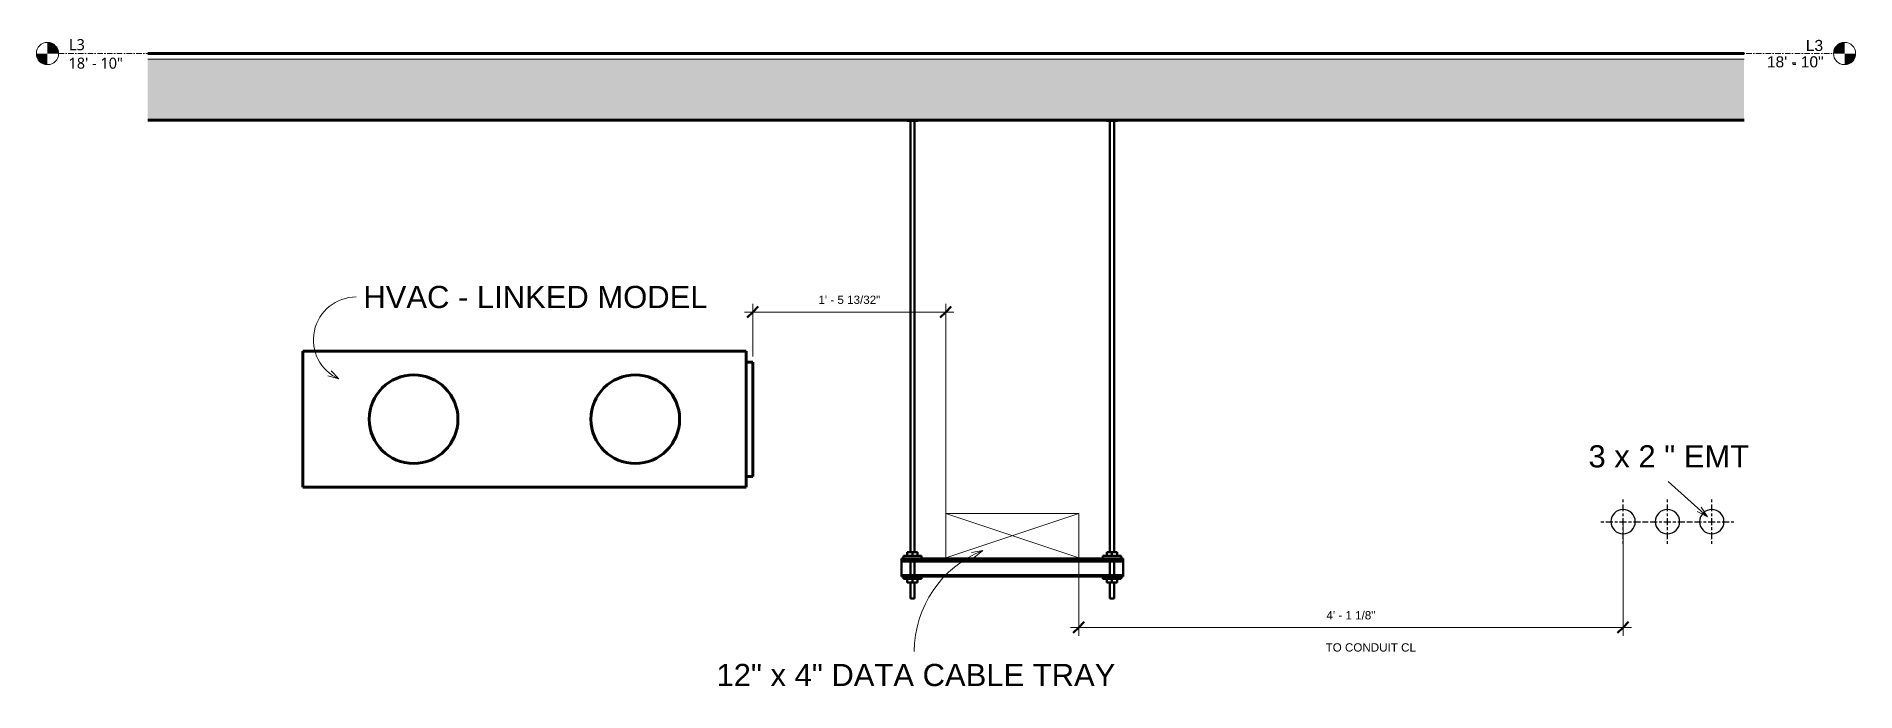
# Model space of a CAD drawing. Header units: inches. Extents: x 549 to 1134, y -76 to 228.
# Drawn here: x 549.4 to 713.5, y 168.4 to 227.5 of the extents above; entities that cross this region are included whole.
import ezdxf

# ---------------------------------------------------------------- set-up
doc = ezdxf.new("R2010")
doc.units = ezdxf.units.IN
doc.header["$MEASUREMENT"] = 0
for name, pattern in [('Center', [1.25, 0.25, -0.1875, 0.625, -0.1875]), ('Grid Line', [0.875, 0.5, -0.125, 0.125, -0.125]), ('Grid Line 1_2_', [0.875, 0.5, -0.125, 0.125, -0.125]), ('Hidden 1_16_', [0.09375, 0.0625, -0.03125])]:
    doc.linetypes.add(name, pattern=pattern)
for name, color, linetype, lineweight in [('A-ANNO-DIMS', 211, 'Continuous', 9), ('A-ANNO-DIMS-8', 211, 'Continuous', 9), ('A-FLOR', 192, 'Continuous', 18), ('A-FLOR-LEVL', 51, 'Continuous', 9), ('A-FLOR-MCUT', 51, 'Continuous', 18), ('A-FLOR-PATT', 8, 'Continuous', 70), ('A-GENM', 13, 'Continuous', 9), ('E-CABL-TRAY-ANNO', 211, 'Continuous', 18), ('E-POWR-CNTR', 130, 'Center', 18), ('E-POWR-RISE', 130, 'Continuous', 18), ('G-ANNO-TEXT', 231, 'Continuous', 9), ('M-EQPM', 50, 'Continuous', 70), ('S-BEAM', 12, 'Continuous', 9), ('S-COLS', 52, 'Continuous', 9), ('S-FSTN', 2, 'Continuous', 9)]:
    doc.layers.add(name, color=color, linetype=linetype, lineweight=lineweight)
doc.styles.add('Arial', font='arial.ttf', dxfattribs={"height": 1})
doc.styles.add('Arial_1', font='arial.ttf', dxfattribs={"height": 2})
doc.styles.add('Arial_2', font='arial.ttf', dxfattribs={"height": 0.75})
doc.styles.add('Trebuchet MS', font='trebuc.ttf', dxfattribs={"height": 1})
doc.dimstyles.new('Linear_-_3_32__Arial', dxfattribs={"dimscale": 12, "dimtxt": 0.765195, "dimasz": 0.083333, "dimexe": 0.0625, "dimexo": 0.041667, "dimgap": 0.041667, "dimtad": 1, "dimdec": 5, "dimrnd": 0.03125, "dimzin": 1, "dimdsep": 46, "dimlunit": 4, "dimtxsty": 'Arial_2', "dimblk1": 'OBLIQUE', "dimblk2": 'OBLIQUE', "dimsah": 1, "dimcen": 0.09, "dimdle": 0.0625, "dimazin": 0, "dimtfac": 1, "dimtdec": 4, "dimtix": 1, "dimtmove": 0, "dimatfit": 3, "dimfxl": 1, "dimtvp": 1, "dimtfill": 1, "dimfrac": 2, "dimtolj": 1, "dimtzin": 0, "dimarcsym": 2})

# ---------------------------------------------------------------- blocks, each defined once
blk = doc.blocks.new('Level - Level Head - Circle-50818-Retail 109 _ HVAC _ Raceway Coordination Section')
at = {"layer": 'A-FLOR-LEVL'}
h = blk.add_hatch(color=256, dxfattribs=at)
edge = h.paths.add_edge_path()
edge.add_line((550.36, 226), (551.36, 226))
edge.add_arc((550.36, 226), 1, 0, 90)
edge.add_line((550.36, 227), (550.36, 226))
h = blk.add_hatch(color=256, dxfattribs=at)
edge = h.paths.add_edge_path()
edge.add_line((550.36, 225), (550.36, 226))
edge.add_line((550.36, 226), (549.36, 226))
edge.add_arc((550.36, 226), 1, 180, 270)
at = {"layer": 'A-FLOR-LEVL', "color": 90}
blk.add_circle((550.36, 226), 1, dxfattribs=at)
blk = doc.blocks.new('ST-VDC-01_ARCH_REF_v001_rvt_rvt-1-Retail 109 _ HVAC _ Raceway Coordination Section')
at = {"layer": 'A-FLOR-PATT', "lineweight": 9}
h = blk.add_hatch(dxfattribs=at)
h.set_pattern_fill('FP_1', color=256, style=0, pattern_type=2)
h.set_pattern_definition([(50, (639.15, 182.5), (2.29529, -0.20023), [0.24, -2.64]), (355, (639.15, 182.5), (-0.44402, 2.40686), [0.192, -2.112]), (100.451, (639.342, 182.483), (1.851477, 2.20645), [0.20397, -2.244]), (46.184, (639.15, 183.14), (3.41498, -0.52988), [0.36, -3.96]), (96.636, (639.435, 183.096), (2.99077, 3.1175), [0.30595, -3.365]), (351.184, (639.15, 183.14), (2.99112, 3.1174), [0.288, -3.168]), (21, (639.47, 182.98), (1.910434, -1.287904), [0.24, -2.64]), (326, (639.47, 182.98), (0.77852, 2.32035), [0.192, -2.112]), (71.451, (639.63, 182.873), (2.68905, 1.03219), [0.20397, -2.244]), (37.5, (639.15, 182.5), (0.0389115, 1.06526), [0.1056, -1.981, 0.1056, -2.038, -2.12]), (37.5, (639.15, 182.5), (0.0389115, 1.06526), [-4.23, 0.1056, -2.014]), (7.5, (639.15, 182.5), (0.84188, 1.261681), [0.1056, -1.117, 0.1056, -1.933, -0.808]), (7.5, (639.15, 182.5), (0.84188, 1.261681), [-3.261, 0.1056, -0.7024]), (327.5, (638.437, 182.5), (1.70782, -0.071913), [0.1056, -0.6944, 0.1056, -2.39, -3.312]), (327.5, (638.437, 182.5), (1.70782, -0.071913), [-3.296, 0.1056, -3.206]), (317.5, (638.117, 182.5), (1.865863, 0.320695), [0.1056, -0.9344, 0.1056, -1.552, -2.352]), (317.5, (638.117, 182.5), (1.865863, 0.320695), [-2.698, 0.1056, -2.246])])
h.paths.add_polyline_path([(703.42, 220), (703.42, 225.5), (559.41, 225.5), (559.41, 220), (667.42, 220)])
at = {"layer": 'A-FLOR', "color": 253, "lineweight": 70}
for p, q in [((703.42, 226), (559.41, 226)), ((559.41, 220), (703.42, 220))]:
    blk.add_line(p, q, dxfattribs=at)
at = {"layer": 'A-FLOR-MCUT', "color": 9}
blk.add_line((703.42, 225.5), (559.41, 225.5), dxfattribs=at)
at = {"layer": 'A-FLOR-LEVL', "char_height": 1, "width": 1.7422, "attachment_point": 1, "style": 'Trebuchet MS', "bg_fill": 3, "box_fill_scale": 1.25, "bg_fill_color": 256, "bg_fill_true_color": 13158600, "bg_fill_transparency": 0}
for insert in [(552.3, 227.3), (709.09, 227.3)]:
    blk.add_mtext('L3', dxfattribs=dict(at, insert=insert))
at = {"layer": 'A-FLOR-LEVL', "char_height": 1, "width": 6.0095, "attachment_point": 1, "style": 'Trebuchet MS', "bg_fill": 3, "box_fill_scale": 1.25, "bg_fill_color": 256, "bg_fill_true_color": 13158600, "bg_fill_transparency": 0}
for insert in [(552.26, 225.63), (705.62, 225.63)]:
    blk.add_mtext('18\' - 10"', dxfattribs=dict(at, insert=insert))
at = {"layer": 'A-FLOR-LEVL', "linetype": 'Grid Line'}
blk.add_line((551.36, 226), (711.48, 226), dxfattribs=at)
at = {"layer": 'A-FLOR-LEVL', "color": 20, "lineweight": 5}
blk.add_blockref('Level - Level Head - Circle-50818-Retail 109 _ HVAC _ Raceway Coordination Section', (0, 0), dxfattribs=at)
at = {"layer": 'A-FLOR-LEVL', "color": 20, "lineweight": 5, "extrusion": (0, 0, -1)}
blk.add_blockref('Level - Level Head - Circle-50818-Retail 109 _ HVAC _ Raceway Coordination Section', (-1262.84, 0), dxfattribs=at)
blk = doc.blocks.new('HeatRecoveryUnit - Heat Recovery Unit _HRU_-1365172-Retail 109 _ HVAC _ Raceway Coordination Section')
at = {"layer": 'M-EQPM', "color": 7}
for p, q in [((573.39, 199.14), (613.39, 199.14)), ((573.39, 186.86), (573.39, 199.14)), ((613.39, 186.86), (613.39, 199.14)), ((613.39, 198.16), (613.98, 198.16)), ((613.98, 198.16), (613.98, 187.84)), ((613.39, 187.84), (613.98, 187.84)), ((613.39, 186.86), (573.39, 186.86))]:
    blk.add_line(p, q, dxfattribs=at)
for centre, start, end in [((583.39, 193), 360, 180), ((603.39, 193), 0, 180), ((583.39, 193), 180, 360), ((603.39, 193), 180, 360)]:
    blk.add_arc(centre, 4, start, end, dxfattribs=at)
blk = doc.blocks.new('Level - Level Head - Circle-V41-Retail 109 _ HVAC _ Raceway Coordination Section')
at = {"layer": 'A-FLOR-LEVL'}
h = blk.add_hatch(color=256, dxfattribs=at)
edge = h.paths.add_edge_path()
edge.add_line((712.48, 226), (711.48, 226))
edge.add_arc((712.48, 226), 1, 90, 180, ccw=False)
edge.add_line((712.48, 227), (712.48, 226))
h = blk.add_hatch(color=256, dxfattribs=at)
edge = h.paths.add_edge_path()
edge.add_line((712.48, 225), (712.48, 226))
edge.add_line((712.48, 226), (713.48, 226))
edge.add_arc((712.48, 226), 1, -90, 0, ccw=False)
at = {"layer": 'A-FLOR-LEVL', "color": 90}
blk.add_circle((712.48, 226), 1, dxfattribs=at)
blk = doc.blocks.new('ST-VDC-01_HVAC_REF_v001_rvt_rvt-1-Retail 109 _ HVAC _ Raceway Coordination Section')
at = {"layer": 'M-EQPM', "color": 250, "linetype": 'Hidden 1_16_', "lineweight": 9}
blk.add_blockref('HeatRecoveryUnit - Heat Recovery Unit _HRU_-1365172-Retail 109 _ HVAC _ Raceway Coordination Section', (0, 0), dxfattribs=at)
at = {"layer": 'A-FLOR-LEVL', "insert": (708.99, 227.23), "char_height": 1, "width": 1.8685, "attachment_point": 1, "style": 'Arial', "bg_fill": 3, "box_fill_scale": 1.25, "bg_fill_color": 256, "bg_fill_true_color": 13158600, "bg_fill_transparency": 0}
blk.add_mtext('L3', dxfattribs=at)
at = {"layer": 'A-FLOR-LEVL', "insert": (705.48, 225.75), "char_height": 1, "width": 6.1862, "attachment_point": 1, "style": 'Arial', "bg_fill": 3, "box_fill_scale": 1.25, "bg_fill_color": 256, "bg_fill_true_color": 13158600, "bg_fill_transparency": 0}
blk.add_mtext('18\' - 10"', dxfattribs=at)
at = {"layer": 'A-FLOR-LEVL', "linetype": 'Grid Line 1_2_'}
blk.add_line((551.36, 226), (711.48, 226), dxfattribs=at)
at = {"layer": 'A-FLOR-LEVL', "color": 20, "lineweight": 5}
blk.add_blockref('Level - Level Head - Circle-V41-Retail 109 _ HVAC _ Raceway Coordination Section', (0, 0), dxfattribs=at)
blk = doc.blocks.new('Vertical Rod - Rod-1204655-Retail 109 _ HVAC _ Raceway Coordination Section')
at = {"layer": 'S-COLS', "color": 53, "lineweight": 50}
for p, q in [((646.21, 219.94), (646.21, 180.99)), ((646.58, 180.99), (646.58, 219.94)), ((646.21, 180.17), (646.21, 178.92)), ((646.58, 178.92), (646.58, 180.17)), ((646.21, 178.26), (646.21, 176.81)), ((646.58, 176.81), (646.58, 178.26)), ((646.21, 176.81), (646.58, 176.81))]:
    blk.add_line(p, q, dxfattribs=at)
blk = doc.blocks.new('Vertical Rod - Rod-V1-Retail 109 _ HVAC _ Raceway Coordination Section')
at = {"layer": 'S-COLS', "color": 53, "lineweight": 50}
for p, q in [((628.21, 219.94), (628.21, 180.99)), ((628.58, 180.99), (628.58, 219.94)), ((628.21, 180.17), (628.21, 178.92)), ((628.58, 178.92), (628.58, 180.17)), ((628.21, 178.26), (628.21, 176.81)), ((628.58, 176.81), (628.58, 178.26)), ((628.21, 176.81), (628.58, 176.81))]:
    blk.add_line(p, q, dxfattribs=at)
blk = doc.blocks.new('P1060 Series Square Washer - P1064 - Rod Dia 1_2_-1004752-Retail 109 _ HVAC _ Raceway Coordination Section')
at = {"layer": 'S-FSTN', "color": 53, "lineweight": 50}
for p, q in [((629.21, 180.66), (627.58, 180.66)), ((627.58, 180.66), (627.58, 180.44)), ((629.21, 180.44), (629.21, 180.66)), ((627.58, 180.44), (629.21, 180.44))]:
    blk.add_line(p, q, dxfattribs=at)
blk = doc.blocks.new('Hex_Nut - P1064 - Rod Dia 1_2_-1009258-Retail 109 _ HVAC _ Raceway Coordination Section')
at = {"layer": 'S-FSTN', "color": 53, "lineweight": 50}
for p, q in [((627.92, 180.99), (628.39, 180.99)), ((627.92, 180.66), (627.92, 180.99)), ((628.39, 180.99), (628.86, 180.99)), ((628.39, 180.99), (628.39, 180.66)), ((628.86, 180.66), (628.86, 180.99))]:
    blk.add_line(p, q, dxfattribs=at)
blk = doc.blocks.new('Hex_Nut - P1064 - Rod Dia 1_2_-V2-Retail 109 _ HVAC _ Raceway Coordination Section')
at = {"layer": 'S-FSTN', "color": 53, "lineweight": 50}
for p, q in [((627.92, 178.26), (627.92, 178.59)), ((628.39, 178.26), (627.92, 178.26)), ((628.39, 178.59), (628.39, 178.26)), ((628.86, 178.26), (628.39, 178.26)), ((628.86, 178.26), (628.86, 178.59))]:
    blk.add_line(p, q, dxfattribs=at)
blk = doc.blocks.new('GTP - Generic Pt-1005169-Retail 109 _ HVAC _ Raceway Coordination Section')
at = {"layer": 'A-GENM', "color": 53, "lineweight": 50}
for p, q in [((645.89, 219.94), (645.89, 220)), ((646.89, 219.94), (645.89, 219.94)), ((646.89, 219.94), (646.89, 220))]:
    blk.add_line(p, q, dxfattribs=at)
blk = doc.blocks.new('Channel - Beam Loading T-Series - P1000T-1204555-Retail 109 _ HVAC _ Raceway Coordination Section')
at = {"layer": 'S-BEAM', "color": 53, "lineweight": 50}
for p, q in [((627.39, 180.44), (627.39, 180.3)), ((647.39, 180.44), (627.39, 180.44)), ((627.39, 180.3), (647.39, 180.3)), ((627.39, 180.26), (627.39, 180.3)), ((627.39, 180.22), (627.39, 180.26)), ((627.39, 180.17), (647.39, 180.17)), ((627.39, 178.95), (627.39, 180.17)), ((627.39, 180.17), (627.39, 180.17)), ((627.39, 178.92), (627.39, 178.95)), ((627.39, 178.92), (627.39, 178.81)), ((647.39, 178.92), (627.39, 178.92)), ((627.98, 180.17), (628.21, 180.17)), ((628.58, 180.17), (628.69, 180.17)), ((631.05, 180.17), (631.52, 180.17)), ((631.8, 180.17), (632.67, 180.17)), ((635.87, 180.17), (637.71, 180.17)), ((639.63, 180.17), (640.17, 180.17)), ((643.38, 180.17), (643.91, 180.17)), ((644.49, 180.17), (645.21, 180.17)), ((646.09, 180.17), (646.21, 180.17)), ((646.58, 180.17), (646.81, 180.17)), ((647.39, 180.3), (647.39, 180.44)), ((647.39, 180.3), (647.39, 180.26)), ((647.39, 180.26), (647.39, 180.22)), ((647.39, 180.17), (647.39, 180.17)), ((647.39, 180.17), (647.39, 178.95)), ((647.39, 178.95), (647.39, 178.92)), ((647.39, 178.81), (647.39, 178.92)), ((627.39, 178.81), (647.39, 178.81))]:
    blk.add_line(p, q, dxfattribs=at)
at = {"layer": 'S-BEAM', "color": 53, "lineweight": 50, "flags": 128}
for points in [[(627.39, 180.17), (627.39, 180.17), (627.39, 180.18), (627.39, 180.18), (627.39, 180.2), (627.39, 180.21), (627.39, 180.22)], [(647.39, 180.22), (647.39, 180.21), (647.39, 180.2), (647.39, 180.18), (647.39, 180.18), (647.39, 180.17), (647.39, 180.17)]]:
    blk.add_lwpolyline(points, dxfattribs=at)
blk = doc.blocks.new('DIMBLOCK1-Retail 109 _ HVAC _ Raceway Coordination Section')
at = {"layer": 'A-ANNO-DIMS-8'}
for p, q in [((613.23, 202.67), (632.14, 202.67)), ((613.98, 202.67), (613.98, 203.42)), ((613.98, 202.67), (613.98, 198.66)), ((631.39, 202.67), (631.39, 203.42)), ((631.39, 202.67), (631.39, 180.64))]:
    blk.add_line(p, q, dxfattribs=at)
at = {"layer": 'A-ANNO-DIMS-8', "lineweight": 50}
for p, q in [((613.98, 202.67), (613.48, 202.17)), ((613.98, 202.67), (614.48, 203.17)), ((631.39, 202.67), (630.89, 202.17)), ((631.39, 202.67), (631.89, 203.17))]:
    blk.add_line(p, q, dxfattribs=at)
at = {"layer": 'A-ANNO-DIMS-8', "color": 0, "insert": (619.91, 204.15), "char_height": 0.75, "width": 6.6819, "attachment_point": 1, "line_spacing_factor": 0.941778, "style": 'Arial_2', "bg_fill": 3, "box_fill_scale": 1.25, "bg_fill_color": 256, "bg_fill_true_color": 13158600, "bg_fill_transparency": 0}
blk.add_mtext('1\' - 5 13/32"', dxfattribs=at)
blk = doc.blocks.new('_Oblique')
at = {"color": 0, "linetype": 'ByBlock', "lineweight": -2}
blk.add_line((-0.5, -0.5), (0.5, 0.5), dxfattribs=at)
blk = doc.blocks.new('DIMBLOCK2-Retail 109 _ HVAC _ Raceway Coordination Section')
at = {"layer": 'A-ANNO-DIMS-8'}
for p, q in [((643.39, 174.21), (643.39, 184.5)), ((692.5, 174.21), (692.5, 184.07)), ((693.25, 174.21), (642.64, 174.21)), ((643.39, 174.21), (643.39, 173.46)), ((692.5, 174.21), (692.5, 173.46))]:
    blk.add_line(p, q, dxfattribs=at)
at = {"layer": 'A-ANNO-DIMS-8', "lineweight": 50}
for p, q in [((643.39, 174.21), (642.89, 173.71)), ((643.39, 174.21), (643.89, 174.71)), ((692.5, 174.21), (692, 173.71)), ((692.5, 174.21), (693, 174.71))]:
    blk.add_line(p, q, dxfattribs=at)
at = {"layer": 'A-ANNO-DIMS-8', "color": 0, "insert": (665.74, 175.68), "char_height": 0.75, "width": 5.2975, "attachment_point": 1, "line_spacing_factor": 0.941778, "style": 'Arial_2', "bg_fill": 3, "box_fill_scale": 1.25, "bg_fill_color": 256, "bg_fill_true_color": 13158600, "bg_fill_transparency": 0}
blk.add_mtext('4\' - 1 1/8"', dxfattribs=at)

msp = doc.modelspace()

# ---------------------------------------------------------------- linework, layer by layer
at = {"layer": 'E-CABL-TRAY-ANNO'}
for p, q in [((643.394014, 184.5), (631.394014, 184.5)), ((631.394014, 184.5), (631.394014, 180.5)), ((643.394014, 184.5), (631.394014, 180.5)), ((631.394014, 184.5), (643.394014, 180.5)), ((643.394014, 180.5), (643.394014, 184.5)), ((631.394014, 180.5), (643.394014, 180.5))]:
    msp.add_line(p, q, dxfattribs=at)
at = {"layer": 'E-POWR-CNTR', "color": 250, "lineweight": 30}
for p, q in [((692.503906, 181.75), (692.503906, 185.75)), ((696.503898, 181.75), (696.503898, 185.75)), ((700.503906, 181.75), (700.503906, 185.75)), ((690.503906, 183.75), (694.503906, 183.75)), ((694.503898, 183.75), (698.503898, 183.75)), ((698.503906, 183.75), (702.503906, 183.75))]:
    msp.add_line(p, q, dxfattribs=at)
at = {"layer": 'E-POWR-RISE', "color": 250, "lineweight": 30}
for centre, start, end in [((692.503906, 183.75), 0, 180), ((696.503898, 183.75), 0, 180), ((700.503906, 183.75), 0, 180), ((692.503906, 183.75), 180, 0), ((696.503898, 183.75), 180, 0), ((700.503906, 183.75), 180, 0)]:
    msp.add_arc(centre, 1.0985, start, end, dxfattribs=at)
at = {"layer": 'G-ANNO-TEXT', "color": 90}
for p, q in [((700.119761, 184.195683), (699.197209, 184.665465)), ((700.119761, 184.195683), (699.555699, 185.063802)), ((634.73789, 181.145753), (633.71718, 180.972696)), ((634.73789, 181.145753), (633.940458, 180.485526))]:
    msp.add_line(p, q, dxfattribs=at)
msp.add_arc((638.363897, 172.034099), 9.806638, 111.7002153, 180, dxfattribs=at)

# ---------------------------------------------------------------- block references
at = {"lineweight": 9}
msp.add_blockref('ST-VDC-01_ARCH_REF_v001_rvt_rvt-1-Retail 109 _ HVAC _ Raceway Coordination Section', (0, 0), dxfattribs=at)
at = {"layer": 'S-BEAM', "color": 53, "lineweight": 50}
msp.add_blockref('Channel - Beam Loading T-Series - P1000T-1204555-Retail 109 _ HVAC _ Raceway Coordination Section', (0, 0), dxfattribs=at)
at = {"layer": 'S-FSTN', "color": 53, "lineweight": 50}
for name, p in [('P1060 Series Square Washer - P1064 - Rod Dia 1_2_-1004752-Retail 109 _ HVAC _ Raceway Coordination Section', (0, 0)), ('Hex_Nut - P1064 - Rod Dia 1_2_-1009258-Retail 109 _ HVAC _ Raceway Coordination Section', (0, 0)), ('P1060 Series Square Washer - P1064 - Rod Dia 1_2_-1004752-Retail 109 _ HVAC _ Raceway Coordination Section', (18, 0)), ('Hex_Nut - P1064 - Rod Dia 1_2_-1009258-Retail 109 _ HVAC _ Raceway Coordination Section', (18, 0)), ('P1060 Series Square Washer - P1064 - Rod Dia 1_2_-1004752-Retail 109 _ HVAC _ Raceway Coordination Section', (0, -1.842726)), ('Hex_Nut - P1064 - Rod Dia 1_2_-V2-Retail 109 _ HVAC _ Raceway Coordination Section', (0, 0)), ('P1060 Series Square Washer - P1064 - Rod Dia 1_2_-1004752-Retail 109 _ HVAC _ Raceway Coordination Section', (18, -1.842726)), ('Hex_Nut - P1064 - Rod Dia 1_2_-V2-Retail 109 _ HVAC _ Raceway Coordination Section', (18, 0))]:
    msp.add_blockref(name, p, dxfattribs=at)

# ---------------------------------------------------------------- texts
at = {"layer": 'G-ANNO-TEXT', "color": 7, "insert": (665.66551, 172.779433), "char_height": 0.75, "width": 9.999, "attachment_point": 1, "style": 'Arial_2', "bg_fill": 3, "box_fill_scale": 1.25, "bg_fill_color": 256, "bg_fill_true_color": 13158600, "bg_fill_transparency": 0}
msp.add_mtext('TO CONDUIT CL', dxfattribs=at)

# ---------------------------------------------------------------- next in the draw order: block references
at = {"lineweight": 9}
msp.add_blockref('ST-VDC-01_HVAC_REF_v001_rvt_rvt-1-Retail 109 _ HVAC _ Raceway Coordination Section', (0, 0), dxfattribs=at)

# ---------------------------------------------------------------- next in the draw order: texts
at = {"layer": 'G-ANNO-TEXT', "color": 7, "insert": (610.713164, 170.914933), "char_height": 2, "width": 43.228, "attachment_point": 1, "style": 'Arial_1', "bg_fill": 3, "box_fill_scale": 1.25, "bg_fill_color": 256, "bg_fill_true_color": 13158600, "bg_fill_transparency": 0}
msp.add_mtext('12" x 4" DATA CABLE TRAY', dxfattribs=at)

# ---------------------------------------------------------------- next in the draw order: linework, layer by layer
at = {"layer": 'G-ANNO-TEXT', "color": 90}
for p, q in [((576.656425, 196.629395), (575.940585, 197.377305)), ((576.656425, 196.629395), (575.662534, 196.919184)), ((700.119761, 184.195683), (696.579129, 187.382133))]:
    msp.add_line(p, q, dxfattribs=at)
msp.add_arc((578.217317, 200.164819), 3.864661, 90, 246.17850217, dxfattribs=at)

# ---------------------------------------------------------------- next in the draw order: block references
at = {"layer": 'A-GENM', "color": 53, "lineweight": 50}
for p in [(-18, 0), (0, 0)]:
    msp.add_blockref('GTP - Generic Pt-1005169-Retail 109 _ HVAC _ Raceway Coordination Section', p, dxfattribs=at)
at = {"layer": 'S-COLS', "color": 53, "lineweight": 50}
for name in ['Vertical Rod - Rod-V1-Retail 109 _ HVAC _ Raceway Coordination Section', 'Vertical Rod - Rod-1204655-Retail 109 _ HVAC _ Raceway Coordination Section']:
    msp.add_blockref(name, (0, 0), dxfattribs=at)

# ---------------------------------------------------------------- next in the draw order: texts
at = {"layer": 'G-ANNO-TEXT', "color": 7, "char_height": 2, "attachment_point": 1, "style": 'Arial_1', "bg_fill": 3, "box_fill_scale": 1.25, "bg_fill_color": 256, "bg_fill_true_color": 13158600, "bg_fill_transparency": 0}
for s, insert, width in [('HVAC - LINKED MODEL', (578.857317, 205.02948), 37.34475), ('3 x 2 " EMT', (689.380704, 190.648478), 17.4225)]:
    msp.add_mtext(s, dxfattribs=dict(at, insert=insert, width=width))

# ---------------------------------------------------------------- next in the draw order: dimensions: what is measured, and where the dimension line sits
at = {"layer": 'A-ANNO-DIMS'}
dim = msp.add_linear_dim(base=(643.394014, 174.206901), p1=(692.503906, 184.573455), p2=(643.394014, 184.995863), angle=0, dimstyle='Linear_-_3_32__Arial', override={"dimpost": '<>', "dimfxl": 49.111709}, dxfattribs=at)
dim.commit()
dim.dimension.update_dxf_attribs({"geometry": 'DIMBLOCK2-Retail 109 _ HVAC _ Raceway Coordination Section', "text_midpoint": (667.94896, 175.094691)})

# ---------------------------------------------------------------- next in the draw order: dimensions: what is measured, and where the dimension line sits
dim = msp.add_linear_dim(base=(631.394014, 202.673393), p1=(613.984565, 198.15748), p2=(631.394014, 181.143759), dimstyle='Linear_-_3_32__Arial', override={"dimpost": '<>', "dimfxl": 24.342465}, dxfattribs=at)
dim.commit()
dim.dimension.update_dxf_attribs({"geometry": 'DIMBLOCK1-Retail 109 _ HVAC _ Raceway Coordination Section', "text_midpoint": (622.689289, 203.561439)})

doc.saveas('drawing.dxf')
